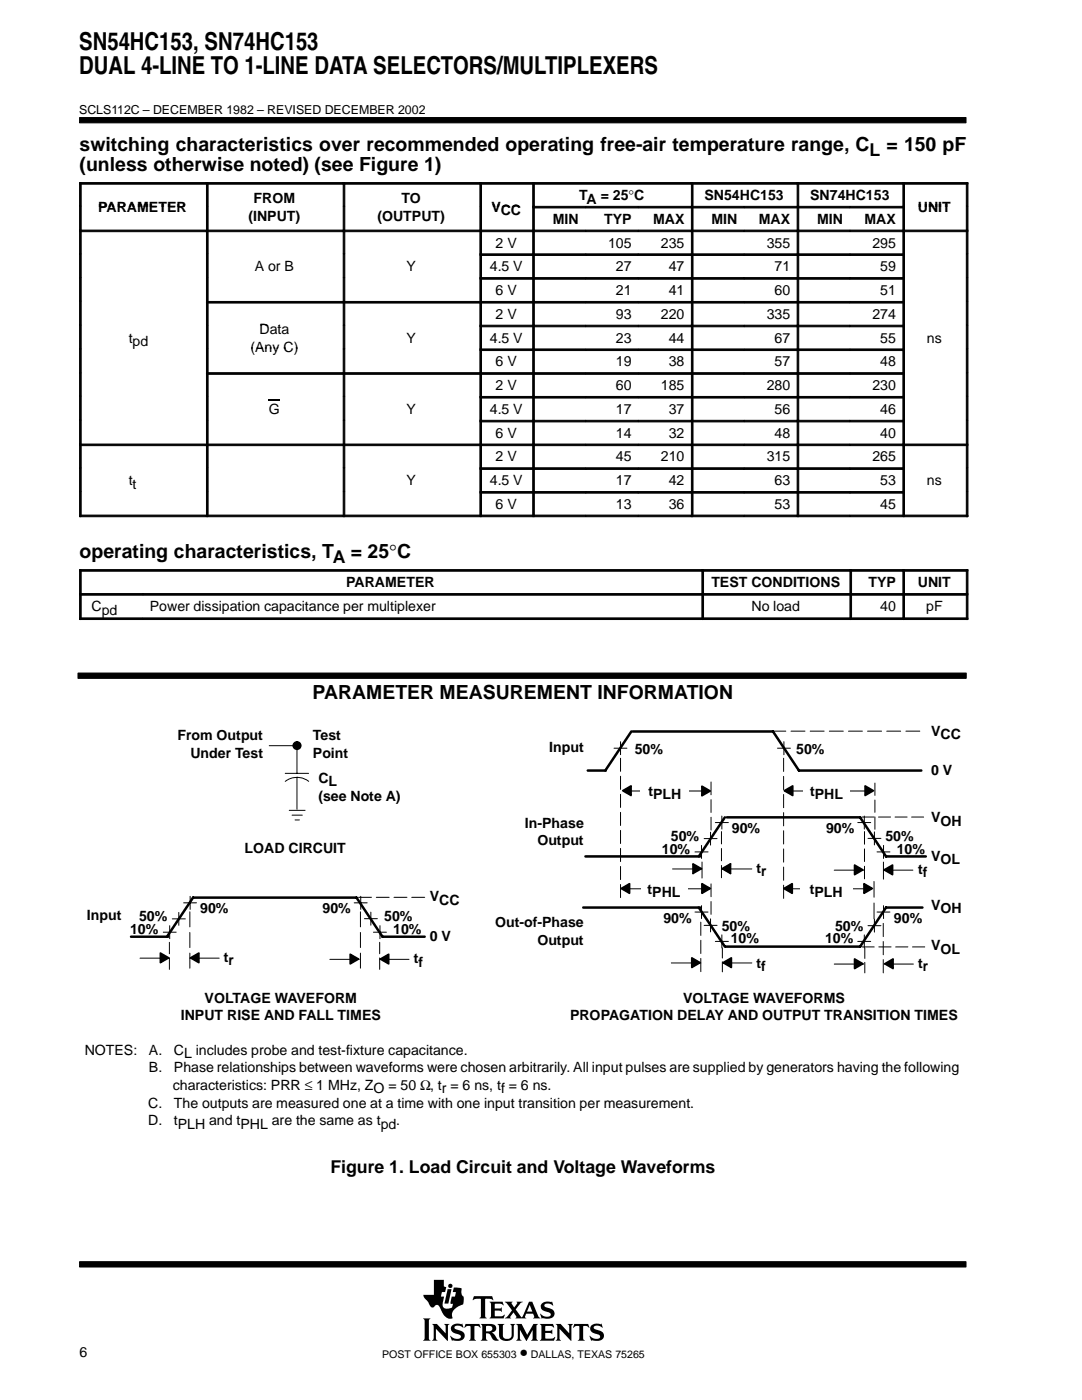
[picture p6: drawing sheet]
<svg xmlns="http://www.w3.org/2000/svg" width="216mm" height="279mm" viewBox="0 0 216 279" stroke-linecap="round" stroke-linejoin="round" font-family="sans-serif">
<defs><g id="words">
<g font-size="4.9">
<text x="15.8" y="9.9">SN54HC153, SN74HC153</text>
<text x="15.8" y="14.8">DUAL 4-LINE TO 1-LINE DATA SELECTORS/MULTIPLEXERS</text>
</g>
<g font-size="3.9">
<text x="15.9" y="34.1">(unless otherwise noted) (see Figure 1)</text>
<text x="15.9" y="30.2">switching characteristics over recommended operating free-air temperature range, C</text>
<text x="15.9" y="111.3">operating characteristics, T</text>
<text x="62.4" y="139.6">PARAMETER MEASUREMENT INFORMATION</text>
</g>
<g font-size="3.5">
<text x="173.5" y="31.2">L = 150 pF</text>
<text x="66.4" y="112.3">A = 25°C</text>
<text x="65.9" y="234.1">Figure 1. Load Circuit and Voltage Waveforms</text>
<text x="103.7" y="271">•</text>
</g>
<g font-size="2.8">
<text x="50.6" y="40.6">FROM</text>
<text x="80.1" y="40.6">TO</text>
<text x="115.5" y="39.9">TA = 25°C</text>
<text x="140.6" y="39.9">SN54HC153</text>
<text x="161.7" y="39.9">SN74HC153</text>
<text x="19.6" y="42.3">PARAMETER</text>
<text x="49.6" y="44.1">(INPUT)</text>
<text x="75.3" y="44.1">(OUTPUT)</text>
<text x="98" y="42.3">VCC</text>
<text x="110.3" y="44.7">MIN</text>
<text x="120.5" y="44.7">TYP</text>
<text x="130.3" y="44.7">MAX</text>
<text x="142" y="44.7">MIN</text>
<text x="151.4" y="44.7">MAX</text>
<text x="163.1" y="44.7">MIN</text>
<text x="172.5" y="44.7">MAX</text>
<text x="183.1" y="42.3">UNIT</text>
<text x="98.9" y="49.4">2 V</text>
<text x="121.3" y="49.4">105</text>
<text x="131.9" y="49.4">235</text>
<text x="153" y="49.4">355</text>
<text x="174.1" y="49.4">295</text>
<text x="50.8" y="54.1">A or B</text>
<text x="81.1" y="54.1">Y</text>
<text x="97.7" y="54.1">4.5 V</text>
<text x="98.9" y="58.9">6 V</text>
<text x="122.9" y="54.1">27</text>
<text x="122.9" y="58.9">21</text>
<text x="133.4" y="54.1">47</text>
<text x="133.4" y="58.9">41</text>
<text x="154.5" y="54.1">71</text>
<text x="154.5" y="58.9">60</text>
<text x="175.6" y="54.1">59</text>
<text x="175.6" y="58.9">51</text>
<text x="98.9" y="63.6">2 V</text>
<text x="122.9" y="63.6">93</text>
<text x="131.9" y="63.6">220</text>
<text x="153" y="63.6">335</text>
<text x="174.1" y="63.6">274</text>
<text x="25.7" y="68.4">tpd</text>
<text x="50" y="70.2">(Any C)</text>
<text x="51.8" y="66.7">D t</text>
<text x="51.8" y="66.7">Data</text>
<text x="81.1" y="68.4">Y</text>
<text x="97.7" y="68.4">4.5 V</text>
<text x="122.9" y="68.4">23</text>
<text x="133.4" y="68.4">44</text>
<text x="154.5" y="68.4">67</text>
<text x="175.6" y="68.4">55</text>
<text x="184.9" y="68.4">ns</text>
<text x="98.9" y="73.1">6 V</text>
<text x="98.9" y="77.9">2 V</text>
<text x="122.9" y="73.1">19</text>
<text x="122.9" y="77.9">60</text>
<text x="131.9" y="77.9">185</text>
<text x="133.4" y="73.1">38</text>
<text x="153" y="77.9">280</text>
<text x="154.5" y="73.1">57</text>
<text x="174.1" y="77.9">230</text>
<text x="175.6" y="73.1">48</text>
<text x="53.7" y="82.6">G</text>
<text x="81.1" y="82.6">Y</text>
<text x="97.7" y="82.6">4.5 V</text>
<text x="122.9" y="82.6">17</text>
<text x="133.4" y="82.6">37</text>
<text x="154.5" y="82.6">56</text>
<text x="175.6" y="82.6">46</text>
<text x="98.9" y="87.4">6 V</text>
<text x="122.9" y="87.4">14</text>
<text x="133.4" y="87.4">32</text>
<text x="154.5" y="87.4">48</text>
<text x="175.6" y="87.4">40</text>
<text x="98.9" y="92.1">2 V</text>
<text x="122.9" y="92.1">45</text>
<text x="131.9" y="92.1">210</text>
<text x="153" y="92.1">315</text>
<text x="174.1" y="92.1">265</text>
<text x="25.7" y="96.8">tt</text>
<text x="81.1" y="96.8">Y</text>
<text x="97.7" y="96.8">4.5 V</text>
<text x="98.9" y="101.5">6 V</text>
<text x="122.9" y="96.8">17</text>
<text x="122.9" y="101.5">13</text>
<text x="133.4" y="96.8">42</text>
<text x="133.4" y="101.5">36</text>
<text x="154.5" y="96.8">63</text>
<text x="154.5" y="101.5">53</text>
<text x="175.6" y="96.8">53</text>
<text x="175.6" y="101.5">45</text>
<text x="184.9" y="96.8">ns</text>
<text x="69.1" y="117.2">PARAMETER</text>
<text x="141.9" y="117.2">TEST CONDITIONS</text>
<text x="173.3" y="117.2">TYP</text>
<text x="183.1" y="117.2">UNIT</text>
<text x="18.3" y="122">Cpd</text>
<text x="29.9" y="122">Power dissipation capacitance per multiplexer</text>
<text x="150" y="122">No load</text>
<text x="175.6" y="122">40</text>
<text x="184.8" y="122">pF</text>
<text x="35.4" y="147.8">From Output</text>
<text x="62.4" y="147.8">Test</text>
<text x="185.8" y="146.8">VCC</text>
<text x="38" y="151.3">Under Test</text>
<text x="62.4" y="151.3">Point</text>
<text x="109.6" y="150.1">Input</text>
<text x="126.7" y="150.5">50%</text>
<text x="158.9" y="150.5">50%</text>
<text x="185.8" y="154.7">0 V</text>
<text x="63.5" y="156.2">CL</text>
<text x="63.5" y="159.8">(see Note A)</text>
<text x="129.4" y="158.8">tPLH</text>
<text x="161.7" y="158.8">tPHL</text>
<text x="104.7" y="165.2">In-Phase</text>
<text x="133.9" y="167.9">50%</text>
<text x="146" y="166.3">90%</text>
<text x="164.8" y="166.3">90%</text>
<text x="176.7" y="167.9">50%</text>
<text x="185.8" y="164.1">VOH</text>
<text x="48.8" y="170.3">LOAD CIRCUIT</text>
<text x="107.2" y="168.7">Output</text>
<text x="132.1" y="170.3">10%</text>
<text x="178.9" y="170.3">10%</text>
<text x="185.8" y="171.8">VOL</text>
<text x="85.8" y="179.8">VCC</text>
<text x="129.2" y="178.4">tPHL</text>
<text x="150.9" y="174.2">tr</text>
<text x="161.6" y="178.4">tPLH</text>
<text x="183.2" y="174.4">tf</text>
<text x="17.3" y="183.7">Input</text>
<text x="27.8" y="183.9">50%</text>
<text x="39.9" y="182.3">90%</text>
<text x="64.4" y="182.3">90%</text>
<text x="76.7" y="183.9">50%</text>
<text x="98.8" y="185">Out-of-Phase</text>
<text x="132.4" y="184.1">90%</text>
<text x="144" y="185.7">50%</text>
<text x="166.6" y="185.7">50%</text>
<text x="178.4" y="184.1">90%</text>
<text x="185.8" y="181.6">VOH</text>
<text x="26" y="186.4">10%</text>
<text x="44.7" y="192">tr</text>
<text x="78.5" y="186.4">10%</text>
<text x="85.8" y="187.7">0 V</text>
<text x="107.2" y="188.6">Output</text>
<text x="145.8" y="188.2">10%</text>
<text x="164.6" y="188.2">10%</text>
<text x="185.8" y="189.7">VOL</text>
<text x="82.6" y="192.2">tf</text>
<text x="150.9" y="193.2">tf</text>
<text x="183.2" y="193.2">tr</text>
<text x="36.1" y="203.6">INPUT RISE AND FALL TIMES</text>
<text x="40.8" y="200.1">VOLTAGE WAVEFORM</text>
<text x="113.7" y="203.6">PROPAGATION DELAY AND OUTPUT TRANSITION TIMES</text>
<text x="136.3" y="200.1">VOLTAGE WAVEFORMS</text>
<text x="16.9" y="210.5">NOTES:</text>
<text x="29.7" y="214">B.</text>
<text x="29.7" y="210.5">A.</text>
<text x="34.7" y="214">Phase relationships between waveforms were chosen arbitrarily. All input pulses are supplied by generators having the following</text>
<text x="34.7" y="210.5">CL includes probe and test-fixture capacitance.</text>
<text x="29.6" y="221">C.</text>
<text x="34.5" y="217.5">characteristics: PRR ≤ 1 MHz, ZO = 50 Ω, tr = 6 ns, tf = 6 ns.</text>
<text x="34.7" y="221">The outputs are measured one at a time with one input transition per measurement.</text>
<text x="29.6" y="224.6">D.</text>
<text x="34.7" y="224.6">tPLH and tPHL are the same as tpd.</text>
<text x="15.9" y="270.8">6</text>
</g>
<text font-size="2.5" x="15.8" y="22.7">SCLS112C – DECEMBER 1982 – REVISED DECEMBER 2002</text>
<g font-size="2.1">
<text x="76.3" y="271">POST OFFICE BOX 655303</text>
<text x="105.9" y="271">DALLAS, TEXAS 75265</text>
</g>
</g></defs>
<g fill="#000" stroke="#000" stroke-width=".2">
<path d="M15.9 23.5h176.9v1h-176.9z" fill-rule="evenodd"/>
<path d="M15.9 251.8h176.9v1.1h-176.9z" fill-rule="evenodd"/>
</g>
<g fill="#000">
<path d="M89.3 257.3h.8l-.6 2.9h-.8z"/>
<path d="M84.4 263.1h1.5l-.3 .4v3.7l.3 .4h-1.5l.3-.6v-3.4z" fill-rule="evenodd"/>
<path d="M86.2 264.2h1l1.7 1.9v-1.5l-.3-.4h1.1l-.3 .4v3l-2.4-2.4v2l.3 .4h-1.1l.3-.6v-2.3z" fill-rule="evenodd"/>
<path d="M86.6 255.4h2v1.3l.4 .2-.2 1h-.6l-.2 .9h.6l-.2 1.1a1.11 1.11 0 0 0 .3 1.2l.6 .1 .9-.3 .2-.7-.5-.1 .2-1.3h.7l.2-.9h-.7l.3-1 1.5 .2v1l.1 .4 .3 .3v.9a.54 .54 0 0 1-.4 .7l-.4 .2a2.35 2.35 0 0 0-1.5 1.6v.4a.29 .29 0 0 1 .1 .3 .29 .29 0 0 1-.2 .3h-.1a2.21 2.21 0 0 1-2-1.9l-.1-.1a.68 .68 0 0 0-.5-.7 .68 .68 0 0 0-.8 .4 .88 .88 0 0 1-1.1-.9l-.8-.9-.2-.7h2.1z" fill-rule="evenodd"/>
<path d="M90.2 264.5a2.17 2.17 0 0 1 1.9-.2l.1-.1 .3 .8-.8-.4h-.7a.36 .36 0 0 0-.3 .4 .36 .36 0 0 0 .4 .3l.3 .1a1.19 1.19 0 0 1 1.3 1.5l-.1 .1a1.23 1.23 0 0 1-1.1 .6l-1.1-.1-.2 .1-.4-1h.1a1.37 1.37 0 0 0 2.1 .3 .6 .6 0 0 0-.8-.7 1.08 1.08 0 0 1-1-.5 1.08 1.08 0 0 1 0-1.1z" fill-rule="evenodd"/>
<path d="M92.9 264.2h2.8l.2 .8-.5-.4h-.6l-.1 .2v2.4l.3 .4h-1.4l.2-.3 .1-.3v-2.3l-.7-.1-.6 .4z" fill-rule="evenodd"/>
<path d="M94.6 258.7h3.6l.2 .8-.7-.3-.9 .1v3.4l.3 .4h-1.4l.3-.4v-3.4l-1-.1-.7 .3z" fill-rule="evenodd"/>
<path d="M95.9 264.2h2.1a.85 .85 0 0 1 1 .8 .85 .85 0 0 1-.9 .9l.4 .3 .7 1 .4 .2-.2 .1a1.11 1.11 0 0 1-1.4-.9l-.3-.4-.7-.1v1l.3 .5h-1.4l.3-.6v-2.3z" fill-rule="evenodd"/>
<path d="M97.7 259.8h2.6l.2 .7-.7-.3-1.1 .1v.8h1.1l.3-.2v.9l-.3-.2h-1.1v1l.1 .1h1.3l.5-.3h.1l-.2 .7h-2.8l.3-.5v-2.3z" fill-rule="evenodd"/>
<path d="M99.3 264.2h1.3l-.3 .4 .1 2.2 .2 .3 .8 .1a.73 .73 0 0 0 .7-.8v-1.8l-.3-.4h1l-.3 .4v1.9a1.56 1.56 0 0 1-1.3 1.2 1.56 1.56 0 0 1-1.5-.7l-.1-2.4z" fill-rule="evenodd"/>
<path d="M103 264.2h1.1l1.1 2.2 1.2-2.2h.9l-.3 .4v2.6l.4 .4h-1.4l.3-.4v-1.8l-1.3 2.2-1.3-2.2v1.7l.4 .5h-1.1l.3-.6v-2.3z" fill-rule="evenodd"/>
<path d="M100.7 259.8h1.6l-.2 .4 .5 .7 .6-.8-.1-.3h1.2l-.5 .3-.9 1.2 1 1.5a.22 .22 0 0 0 .3 .1 .22 .22 0 0 0 .1-.3l1.3-2.8h.6l1.2 2.9 .4 .4-1.4-.1a.24 .24 0 0 0 .2-.1 .24 .24 0 0 0 0-.3l-.2-.4h-1.4l-.3 .6 .3 .3h-2.2l.2-.3-.5-.9-.7 .9 .2 .3h-1.3l.5-.4 1-1.2z" fill-rule="evenodd"/>
<path d="M108.1 260.2l.1-.1a1.88 1.88 0 0 1 1.4-.3l.4 .1 .2-.2 .2 .8-1.1-.4a.44 .44 0 0 0-.7 .4 .44 .44 0 0 0 .6 .5 1.34 1.34 0 0 1 1.4 1.3 1.13 1.13 0 0 1-1.1 .9h-.8a.37 .37 0 0 0-.6 0l-.3-1h.1l.6 .5 .8 .1a.47 .47 0 0 0 .6-.5 .47 .47 0 0 0-.5-.4l-.2-.1a1.11 1.11 0 0 1-1.2-1.5z" fill-rule="evenodd"/>
<path d="M107.7 264.2h2.6l.2 .8-.6-.4-1.1 .1v.9h1l.4-.3v1l-.3-.3h-1.1v1.1h1.4l.5-.3-.2 .8h-2.8l.3-.6v-2.3z" fill-rule="evenodd"/>
<path d="M110.9 264.2h1l1.7 1.9v-1.5l-.3-.4h1l-.3 .4v3l-2.4-2.4v2l.3 .4h-1l.3-.4v-2.6z" fill-rule="evenodd"/>
<path d="M114.6 264.2h2.8l.2 .8-.5-.4h-.6l-.1 .2v2.4l.3 .4h-1.4l.3-.4v-2.4l-.1-.2h-.6l-.6 .4z" fill-rule="evenodd"/>
<path d="M118 264.5a2.12 2.12 0 0 1 1.9-.2l.1-.1 .3 .8-.8-.4h-.7a.35 .35 0 0 0-.3 .3 .35 .35 0 0 0 .2 .4l.5 .1a1.16 1.16 0 0 1 1.2 1.6 1.23 1.23 0 0 1-1.1 .6l-1.1-.1-.2 .1-.4-1 .9 .5 .7 .1a.47 .47 0 0 0 .6-.4 .47 .47 0 0 0-.6-.5 1.28 1.28 0 0 1-1.4-1.4z" fill-rule="evenodd"/>
<circle cx="89.9" cy="256.6" r=".43"/>
</g>
<g fill="#fff">
<path d="M105.7 260.4l.5 1.4h-1z"/>
<path d="M97 264.7l.6-.1a.56 .56 0 0 1 .7 .5 .56 .56 0 0 1-.7 .6h-.6z" fill-rule="evenodd"/>
</g>
<g fill="#000" stroke="#000" stroke-width=".2">
<path d="M15.9 36.4h.3v4.8h-.3z" fill-rule="evenodd"/>
<path d="M15.9 36.4h25.3v.4h-25.3z" fill-rule="evenodd"/>
<path d="M41.2 36.4h.3v4.8h-.3z" fill-rule="evenodd"/>
<path d="M41.2 36.4h27.3v.4h-27.3z" fill-rule="evenodd"/>
<path d="M68.5 36.4h.3v4.8h-.3z" fill-rule="evenodd"/>
<path d="M68.5 36.4h27.2v.4h-27.2z" fill-rule="evenodd"/>
<path d="M95.8 36.4h.3v4.8h-.3z" fill-rule="evenodd"/>
<path d="M95.8 36.4h10.5v.4h-10.5z" fill-rule="evenodd"/>
<path d="M106.3 36.4h.3v4.8h-.3z" fill-rule="evenodd"/>
<path d="M106.3 36.4h31.6v.4h-31.6z" fill-rule="evenodd"/>
<path d="M138 36.4h.3v4.8h-.3z" fill-rule="evenodd"/>
<path d="M138 36.4h21v.4h-21z" fill-rule="evenodd"/>
<path d="M159.1 36.4h.3v4.8h-.3z" fill-rule="evenodd"/>
<path d="M159.1 36.4h21v.4h-21z" fill-rule="evenodd"/>
<path d="M180.2 36.4h.3v4.8h-.3z" fill-rule="evenodd"/>
<path d="M180.2 36.4h12.9v.4h-12.9z" fill-rule="evenodd"/>
<path d="M192.8 36.4h.3v4.8h-.3z" fill-rule="evenodd"/>
<path d="M15.9 41.2h.3v4.7h-.3z" fill-rule="evenodd"/>
<path d="M15.9 45.9h.3v4.7h-.3z" fill-rule="evenodd"/>
<path d="M15.9 45.9h25.3v.3h-25.3z" fill-rule="evenodd"/>
<path d="M15.9 50.7h.3v4.7h-.3z" fill-rule="evenodd"/>
<path d="M15.9 55.4h.3v4.7h-.3z" fill-rule="evenodd"/>
<path d="M41.2 41.2h.3v4.7h-.3z" fill-rule="evenodd"/>
<path d="M41.2 45.9h.3v4.7h-.3z" fill-rule="evenodd"/>
<path d="M41.2 45.9h27.3v.3h-27.3z" fill-rule="evenodd"/>
<path d="M41.2 50.7h.3v4.7h-.3z" fill-rule="evenodd"/>
<path d="M41.2 55.4h.3v4.7h-.3z" fill-rule="evenodd"/>
<path d="M68.5 41.2h.3v4.7h-.3z" fill-rule="evenodd"/>
<path d="M68.5 45.9h.3v4.7h-.3z" fill-rule="evenodd"/>
<path d="M68.5 45.9h27.2v.3h-27.2z" fill-rule="evenodd"/>
<path d="M68.5 50.7h.3v4.7h-.3z" fill-rule="evenodd"/>
<path d="M68.5 55.4h.3v4.7h-.3z" fill-rule="evenodd"/>
<path d="M95.8 41.2h.3v4.7h-.3z" fill-rule="evenodd"/>
<path d="M95.8 45.9h.3v4.7h-.3z" fill-rule="evenodd"/>
<path d="M95.8 45.9h10.5v.3h-10.5z" fill-rule="evenodd"/>
<path d="M95.8 50.7h.3v4.7h-.3z" fill-rule="evenodd"/>
<path d="M95.8 50.7h10.5v.3h-10.5z" fill-rule="evenodd"/>
<path d="M95.8 55.4h.3v4.7h-.3z" fill-rule="evenodd"/>
<path d="M95.8 55.4h10.5v.3h-10.5z" fill-rule="evenodd"/>
<path d="M106.3 41.2h.3v4.7h-.3z" fill-rule="evenodd"/>
<path d="M106.3 41.2h10.5v.3h-10.5z" fill-rule="evenodd"/>
<path d="M106.3 45.9h.3v4.7h-.3z" fill-rule="evenodd"/>
<path d="M106.3 45.9h10.5v.3h-10.5z" fill-rule="evenodd"/>
<path d="M106.3 50.7h.3v4.7h-.3z" fill-rule="evenodd"/>
<path d="M106.3 50.7h10.5v.3h-10.5z" fill-rule="evenodd"/>
<path d="M106.3 55.4h.3v4.7h-.3z" fill-rule="evenodd"/>
<path d="M106.3 55.4h10.5v.3h-10.5z" fill-rule="evenodd"/>
<path d="M116.9 41.2h10.5v.3h-10.5z" fill-rule="evenodd"/>
<path d="M116.9 45.9h10.5v.3h-10.5z" fill-rule="evenodd"/>
<path d="M116.9 50.7h10.5v.3h-10.5z" fill-rule="evenodd"/>
<path d="M116.9 55.4h10.5v.3h-10.5z" fill-rule="evenodd"/>
<path d="M127.4 41.2h10.5v.3h-10.5z" fill-rule="evenodd"/>
<path d="M127.4 45.9h10.5v.3h-10.5z" fill-rule="evenodd"/>
<path d="M127.4 50.7h10.5v.3h-10.5z" fill-rule="evenodd"/>
<path d="M127.4 55.4h10.5v.3h-10.5z" fill-rule="evenodd"/>
<path d="M138 41.2h.3v4.7h-.3z" fill-rule="evenodd"/>
<path d="M138 41.2h10.5v.3h-10.5z" fill-rule="evenodd"/>
<path d="M138 45.9h.3v4.7h-.3z" fill-rule="evenodd"/>
<path d="M138 45.9h10.5v.3h-10.5z" fill-rule="evenodd"/>
<path d="M138 50.7h.3v4.7h-.3z" fill-rule="evenodd"/>
<path d="M138 50.7h10.5v.3h-10.5z" fill-rule="evenodd"/>
<path d="M138 55.4h.3v4.7h-.3z" fill-rule="evenodd"/>
<path d="M138 55.4h10.5v.3h-10.5z" fill-rule="evenodd"/>
<path d="M148.5 41.2h10.5v.3h-10.5z" fill-rule="evenodd"/>
<path d="M148.5 45.9h10.5v.3h-10.5z" fill-rule="evenodd"/>
<path d="M148.5 50.7h10.5v.3h-10.5z" fill-rule="evenodd"/>
<path d="M148.5 55.4h10.5v.3h-10.5z" fill-rule="evenodd"/>
<path d="M159.1 41.2h.3v4.7h-.3z" fill-rule="evenodd"/>
<path d="M159.1 41.2h10.5v.3h-10.5z" fill-rule="evenodd"/>
<path d="M159.1 45.9h.3v4.7h-.3z" fill-rule="evenodd"/>
<path d="M159.1 45.9h10.5v.3h-10.5z" fill-rule="evenodd"/>
<path d="M159.1 50.7h.3v4.7h-.3z" fill-rule="evenodd"/>
<path d="M159.1 50.7h10.5v.3h-10.5z" fill-rule="evenodd"/>
<path d="M159.1 55.4h.3v4.7h-.3z" fill-rule="evenodd"/>
<path d="M159.1 55.4h10.5v.3h-10.5z" fill-rule="evenodd"/>
<path d="M169.6 41.2h10.5v.3h-10.5z" fill-rule="evenodd"/>
<path d="M169.6 45.9h10.5v.3h-10.5z" fill-rule="evenodd"/>
<path d="M169.6 50.7h10.5v.3h-10.5z" fill-rule="evenodd"/>
<path d="M169.6 55.4h10.5v.3h-10.5z" fill-rule="evenodd"/>
<path d="M180.2 41.2h.3v4.7h-.3z" fill-rule="evenodd"/>
<path d="M180.2 45.9h.3v4.7h-.3z" fill-rule="evenodd"/>
<path d="M180.2 45.9h12.9v.3h-12.9z" fill-rule="evenodd"/>
<path d="M180.2 50.7h.3v4.7h-.3z" fill-rule="evenodd"/>
<path d="M180.2 55.4h.3v4.7h-.3z" fill-rule="evenodd"/>
<path d="M192.8 41.2h.3v4.7h-.3z" fill-rule="evenodd"/>
<path d="M192.8 45.9h.3v4.7h-.3z" fill-rule="evenodd"/>
<path d="M192.8 50.7h.3v4.7h-.3z" fill-rule="evenodd"/>
<path d="M192.8 55.4h.3v4.7h-.3z" fill-rule="evenodd"/>
<path d="M15.9 60.2h.3v4.7h-.3z" fill-rule="evenodd"/>
<path d="M15.9 64.9h.3v4.7h-.3z" fill-rule="evenodd"/>
<path d="M15.9 69.6h.3v4.8h-.3z" fill-rule="evenodd"/>
<path d="M15.9 74.4h.3v4.7h-.3z" fill-rule="evenodd"/>
<path d="M15.9 79.1h.3v4.8h-.3z" fill-rule="evenodd"/>
<path d="M41.2 60.2h.3v4.7h-.3z" fill-rule="evenodd"/>
<path d="M41.2 60.2h27.3v.3h-27.3z" fill-rule="evenodd"/>
<path d="M41.2 64.9h.3v4.7h-.3z" fill-rule="evenodd"/>
<path d="M41.2 69.6h.3v4.8h-.3z" fill-rule="evenodd"/>
<path d="M41.2 74.4h.3v4.7h-.3z" fill-rule="evenodd"/>
<path d="M41.2 74.4h27.3v.3h-27.3z" fill-rule="evenodd"/>
<path d="M41.2 79.1h.3v4.8h-.3z" fill-rule="evenodd"/>
<path d="M68.5 60.2h.3v4.7h-.3z" fill-rule="evenodd"/>
<path d="M68.5 60.2h27.2v.3h-27.2z" fill-rule="evenodd"/>
<path d="M68.5 64.9h.3v4.7h-.3z" fill-rule="evenodd"/>
<path d="M68.5 69.6h.3v4.8h-.3z" fill-rule="evenodd"/>
<path d="M68.5 74.4h.3v4.7h-.3z" fill-rule="evenodd"/>
<path d="M68.5 74.4h27.2v.3h-27.2z" fill-rule="evenodd"/>
<path d="M68.5 79.1h.3v4.8h-.3z" fill-rule="evenodd"/>
<path d="M95.8 60.2h.3v4.7h-.3z" fill-rule="evenodd"/>
<path d="M95.8 60.2h10.5v.3h-10.5z" fill-rule="evenodd"/>
<path d="M95.8 64.9h.3v4.7h-.3z" fill-rule="evenodd"/>
<path d="M95.8 64.9h10.5v.3h-10.5z" fill-rule="evenodd"/>
<path d="M95.8 69.6h.3v4.8h-.3z" fill-rule="evenodd"/>
<path d="M95.8 69.6h10.5v.4h-10.5z" fill-rule="evenodd"/>
<path d="M95.8 74.4h.3v4.7h-.3z" fill-rule="evenodd"/>
<path d="M95.8 74.4h10.5v.3h-10.5z" fill-rule="evenodd"/>
<path d="M95.8 79.1h.3v4.8h-.3z" fill-rule="evenodd"/>
<path d="M95.8 79.1h10.5v.3h-10.5z" fill-rule="evenodd"/>
<path d="M106.3 60.2h.3v4.7h-.3z" fill-rule="evenodd"/>
<path d="M106.3 60.2h10.5v.3h-10.5z" fill-rule="evenodd"/>
<path d="M106.3 64.9h.3v4.7h-.3z" fill-rule="evenodd"/>
<path d="M106.3 64.9h10.5v.3h-10.5z" fill-rule="evenodd"/>
<path d="M106.3 69.6h.3v4.8h-.3z" fill-rule="evenodd"/>
<path d="M106.3 69.6h10.5v.4h-10.5z" fill-rule="evenodd"/>
<path d="M106.3 74.4h.3v4.7h-.3z" fill-rule="evenodd"/>
<path d="M106.3 74.4h10.5v.3h-10.5z" fill-rule="evenodd"/>
<path d="M106.3 79.1h.3v4.8h-.3z" fill-rule="evenodd"/>
<path d="M106.3 79.1h10.5v.3h-10.5z" fill-rule="evenodd"/>
<path d="M116.9 60.2h10.5v.3h-10.5z" fill-rule="evenodd"/>
<path d="M116.9 64.9h10.5v.3h-10.5z" fill-rule="evenodd"/>
<path d="M116.9 69.6h10.5v.4h-10.5z" fill-rule="evenodd"/>
<path d="M116.9 74.4h10.5v.3h-10.5z" fill-rule="evenodd"/>
<path d="M116.9 79.1h10.5v.3h-10.5z" fill-rule="evenodd"/>
<path d="M127.4 60.2h10.5v.3h-10.5z" fill-rule="evenodd"/>
<path d="M127.4 64.9h10.5v.3h-10.5z" fill-rule="evenodd"/>
<path d="M127.4 69.6h10.5v.4h-10.5z" fill-rule="evenodd"/>
<path d="M127.4 74.4h10.5v.3h-10.5z" fill-rule="evenodd"/>
<path d="M127.4 79.1h10.5v.3h-10.5z" fill-rule="evenodd"/>
<path d="M138 60.2h.3v4.7h-.3z" fill-rule="evenodd"/>
<path d="M138 60.2h10.5v.3h-10.5z" fill-rule="evenodd"/>
<path d="M138 64.9h.3v4.7h-.3z" fill-rule="evenodd"/>
<path d="M138 64.9h10.5v.3h-10.5z" fill-rule="evenodd"/>
<path d="M138 69.6h.3v4.8h-.3z" fill-rule="evenodd"/>
<path d="M138 69.6h10.5v.4h-10.5z" fill-rule="evenodd"/>
<path d="M138 74.4h.3v4.7h-.3z" fill-rule="evenodd"/>
<path d="M138 74.4h10.5v.3h-10.5z" fill-rule="evenodd"/>
<path d="M138 79.1h.3v4.8h-.3z" fill-rule="evenodd"/>
<path d="M138 79.1h10.5v.3h-10.5z" fill-rule="evenodd"/>
<path d="M148.5 60.2h10.5v.3h-10.5z" fill-rule="evenodd"/>
<path d="M148.5 64.9h10.5v.3h-10.5z" fill-rule="evenodd"/>
<path d="M148.5 69.6h10.5v.4h-10.5z" fill-rule="evenodd"/>
<path d="M148.5 74.4h10.5v.3h-10.5z" fill-rule="evenodd"/>
<path d="M148.5 79.1h10.5v.3h-10.5z" fill-rule="evenodd"/>
<path d="M159.1 60.2h.3v4.7h-.3z" fill-rule="evenodd"/>
<path d="M159.1 60.2h10.5v.3h-10.5z" fill-rule="evenodd"/>
<path d="M159.1 64.9h.3v4.7h-.3z" fill-rule="evenodd"/>
<path d="M159.1 64.9h10.5v.3h-10.5z" fill-rule="evenodd"/>
<path d="M159.1 69.6h.3v4.8h-.3z" fill-rule="evenodd"/>
<path d="M159.1 69.6h10.5v.4h-10.5z" fill-rule="evenodd"/>
<path d="M159.1 74.4h.3v4.7h-.3z" fill-rule="evenodd"/>
<path d="M159.1 74.4h10.5v.3h-10.5z" fill-rule="evenodd"/>
<path d="M159.1 79.1h.3v4.8h-.3z" fill-rule="evenodd"/>
<path d="M159.1 79.1h10.5v.3h-10.5z" fill-rule="evenodd"/>
<path d="M169.6 60.2h10.5v.3h-10.5z" fill-rule="evenodd"/>
<path d="M169.6 64.9h10.5v.3h-10.5z" fill-rule="evenodd"/>
<path d="M169.6 69.6h10.5v.4h-10.5z" fill-rule="evenodd"/>
<path d="M169.6 74.4h10.5v.3h-10.5z" fill-rule="evenodd"/>
<path d="M169.6 79.1h10.5v.3h-10.5z" fill-rule="evenodd"/>
<path d="M180.2 60.2h.3v4.7h-.3z" fill-rule="evenodd"/>
<path d="M180.2 64.9h.3v4.7h-.3z" fill-rule="evenodd"/>
<path d="M180.2 69.6h.3v4.8h-.3z" fill-rule="evenodd"/>
<path d="M180.2 74.4h.3v4.7h-.3z" fill-rule="evenodd"/>
<path d="M180.2 79.1h.3v4.8h-.3z" fill-rule="evenodd"/>
<path d="M192.8 60.2h.3v4.7h-.3z" fill-rule="evenodd"/>
<path d="M192.8 64.9h.3v4.7h-.3z" fill-rule="evenodd"/>
<path d="M192.8 69.6h.3v4.8h-.3z" fill-rule="evenodd"/>
<path d="M192.8 74.4h.3v4.7h-.3z" fill-rule="evenodd"/>
<path d="M192.8 79.1h.3v4.8h-.3z" fill-rule="evenodd"/>
<path d="M15.9 83.9h.3v4.7h-.3z" fill-rule="evenodd"/>
<path d="M15.9 88.6h.3v4.7h-.3z" fill-rule="evenodd"/>
<path d="M15.9 88.6h25.3v.3h-25.3z" fill-rule="evenodd"/>
<path d="M15.9 93.4h.3v4.7h-.3z" fill-rule="evenodd"/>
<path d="M15.9 98.1h.3v5h-.3z" fill-rule="evenodd"/>
<path d="M41.2 83.9h.3v4.7h-.3z" fill-rule="evenodd"/>
<path d="M41.2 88.6h.3v4.7h-.3z" fill-rule="evenodd"/>
<path d="M41.2 88.6h27.3v.3h-27.3z" fill-rule="evenodd"/>
<path d="M41.2 93.4h.3v4.7h-.3z" fill-rule="evenodd"/>
<path d="M41.2 98.1h.3v5h-.3z" fill-rule="evenodd"/>
<path d="M68.5 83.9h.3v4.7h-.3z" fill-rule="evenodd"/>
<path d="M68.5 88.6h.3v4.7h-.3z" fill-rule="evenodd"/>
<path d="M68.5 88.6h27.2v.3h-27.2z" fill-rule="evenodd"/>
<path d="M68.5 93.4h.3v4.7h-.3z" fill-rule="evenodd"/>
<path d="M68.5 98.1h.3v5h-.3z" fill-rule="evenodd"/>
<path d="M95.8 83.9h.3v4.7h-.3z" fill-rule="evenodd"/>
<path d="M95.8 83.9h10.5v.3h-10.5z" fill-rule="evenodd"/>
<path d="M95.8 88.6h.3v4.7h-.3z" fill-rule="evenodd"/>
<path d="M95.8 88.6h10.5v.3h-10.5z" fill-rule="evenodd"/>
<path d="M95.8 93.4h.3v4.7h-.3z" fill-rule="evenodd"/>
<path d="M95.8 93.4h10.5v.3h-10.5z" fill-rule="evenodd"/>
<path d="M95.8 98.1h.3v5h-.3z" fill-rule="evenodd"/>
<path d="M95.8 98.1h10.5v.3h-10.5z" fill-rule="evenodd"/>
<path d="M106.3 83.9h.3v4.7h-.3z" fill-rule="evenodd"/>
<path d="M106.3 83.9h10.5v.3h-10.5z" fill-rule="evenodd"/>
<path d="M106.3 88.6h.3v4.7h-.3z" fill-rule="evenodd"/>
<path d="M106.3 88.6h10.5v.3h-10.5z" fill-rule="evenodd"/>
<path d="M106.3 93.4h.3v4.7h-.3z" fill-rule="evenodd"/>
<path d="M106.3 93.4h10.5v.3h-10.5z" fill-rule="evenodd"/>
<path d="M106.3 98.1h.3v5h-.3z" fill-rule="evenodd"/>
<path d="M106.3 98.1h10.5v.3h-10.5z" fill-rule="evenodd"/>
<path d="M116.9 83.9h10.5v.3h-10.5z" fill-rule="evenodd"/>
<path d="M116.9 88.6h10.5v.3h-10.5z" fill-rule="evenodd"/>
<path d="M116.9 93.4h10.5v.3h-10.5z" fill-rule="evenodd"/>
<path d="M116.9 98.1h10.5v.3h-10.5z" fill-rule="evenodd"/>
<path d="M127.4 83.9h10.5v.3h-10.5z" fill-rule="evenodd"/>
<path d="M127.4 88.6h10.5v.3h-10.5z" fill-rule="evenodd"/>
<path d="M127.4 93.4h10.5v.3h-10.5z" fill-rule="evenodd"/>
<path d="M127.4 98.1h10.5v.3h-10.5z" fill-rule="evenodd"/>
<path d="M138 83.9h.3v4.7h-.3z" fill-rule="evenodd"/>
<path d="M138 83.9h10.5v.3h-10.5z" fill-rule="evenodd"/>
<path d="M138 88.6h.3v4.7h-.3z" fill-rule="evenodd"/>
<path d="M138 88.6h10.5v.3h-10.5z" fill-rule="evenodd"/>
<path d="M138 93.4h.3v4.7h-.3z" fill-rule="evenodd"/>
<path d="M138 93.4h10.5v.3h-10.5z" fill-rule="evenodd"/>
<path d="M138 98.1h.3v5h-.3z" fill-rule="evenodd"/>
<path d="M138 98.1h10.5v.3h-10.5z" fill-rule="evenodd"/>
<path d="M148.5 83.9h10.5v.3h-10.5z" fill-rule="evenodd"/>
<path d="M148.5 88.6h10.5v.3h-10.5z" fill-rule="evenodd"/>
<path d="M148.5 93.4h10.5v.3h-10.5z" fill-rule="evenodd"/>
<path d="M148.5 98.1h10.5v.3h-10.5z" fill-rule="evenodd"/>
<path d="M159.1 83.9h.3v4.7h-.3z" fill-rule="evenodd"/>
<path d="M159.1 83.9h10.5v.3h-10.5z" fill-rule="evenodd"/>
<path d="M159.1 88.6h.3v4.7h-.3z" fill-rule="evenodd"/>
<path d="M159.1 88.6h10.5v.3h-10.5z" fill-rule="evenodd"/>
<path d="M159.1 93.4h.3v4.7h-.3z" fill-rule="evenodd"/>
<path d="M159.1 93.4h10.5v.3h-10.5z" fill-rule="evenodd"/>
<path d="M159.1 98.1h.3v5h-.3z" fill-rule="evenodd"/>
<path d="M159.1 98.1h10.5v.3h-10.5z" fill-rule="evenodd"/>
<path d="M169.6 83.9h10.5v.3h-10.5z" fill-rule="evenodd"/>
<path d="M169.6 88.6h10.5v.3h-10.5z" fill-rule="evenodd"/>
<path d="M169.6 93.4h10.5v.3h-10.5z" fill-rule="evenodd"/>
<path d="M169.6 98.1h10.5v.3h-10.5z" fill-rule="evenodd"/>
<path d="M180.2 83.9h.3v4.7h-.3z" fill-rule="evenodd"/>
<path d="M180.2 88.6h.3v4.7h-.3z" fill-rule="evenodd"/>
<path d="M180.2 88.6h12.9v.3h-12.9z" fill-rule="evenodd"/>
<path d="M180.2 93.4h.3v4.7h-.3z" fill-rule="evenodd"/>
<path d="M180.2 98.1h.3v5h-.3z" fill-rule="evenodd"/>
<path d="M192.8 83.9h.3v4.7h-.3z" fill-rule="evenodd"/>
<path d="M192.8 88.6h.3v4.7h-.3z" fill-rule="evenodd"/>
<path d="M192.8 93.4h.3v4.7h-.3z" fill-rule="evenodd"/>
<path d="M192.8 98.1h.3v5h-.3z" fill-rule="evenodd"/>
<path d="M15.9 102.8h25.3v.3h-25.3z" fill-rule="evenodd"/>
<path d="M15.9 113.7h.3v4.7h-.3z" fill-rule="evenodd"/>
<path d="M15.9 113.7h124.1v.3h-124.1z" fill-rule="evenodd"/>
<path d="M15.9 118.5h.3v5.1h-.3z" fill-rule="evenodd"/>
<path d="M15.9 118.5h12.6v.3h-12.6z" fill-rule="evenodd"/>
<path d="M28.5 118.5h111.5v.3h-111.5z" fill-rule="evenodd"/>
<path d="M41.2 102.8h27.3v.3h-27.3z" fill-rule="evenodd"/>
<path d="M68.5 102.8h27.2v.3h-27.2z" fill-rule="evenodd"/>
<path d="M95.8 102.8h10.5v.3h-10.5z" fill-rule="evenodd"/>
<path d="M106.3 102.8h10.5v.3h-10.5z" fill-rule="evenodd"/>
<path d="M116.9 102.8h10.5v.3h-10.5z" fill-rule="evenodd"/>
<path d="M127.4 102.8h10.5v.3h-10.5z" fill-rule="evenodd"/>
<path d="M138 102.8h10.5v.3h-10.5z" fill-rule="evenodd"/>
<path d="M140.1 113.7h.3v4.7h-.3z" fill-rule="evenodd"/>
<path d="M140.1 113.7h29.5v.3h-29.5z" fill-rule="evenodd"/>
<path d="M140.1 118.5h.3v5.1h-.3z" fill-rule="evenodd"/>
<path d="M140.1 118.5h29.5v.3h-29.5z" fill-rule="evenodd"/>
<path d="M148.5 102.8h10.5v.3h-10.5z" fill-rule="evenodd"/>
<path d="M159.1 102.8h10.5v.3h-10.5z" fill-rule="evenodd"/>
<path d="M169.6 102.8h10.5v.3h-10.5z" fill-rule="evenodd"/>
<path d="M169.6 113.7h.3v4.7h-.3z" fill-rule="evenodd"/>
<path d="M169.6 113.7h10.5v.3h-10.5z" fill-rule="evenodd"/>
<path d="M169.6 118.5h.3v5.1h-.3z" fill-rule="evenodd"/>
<path d="M169.6 118.5h10.5v.3h-10.5z" fill-rule="evenodd"/>
<path d="M180.2 102.8h12.9v.3h-12.9z" fill-rule="evenodd"/>
<path d="M180.2 113.7h.3v4.7h-.3z" fill-rule="evenodd"/>
<path d="M180.2 113.7h12.9v.3h-12.9z" fill-rule="evenodd"/>
<path d="M180.2 118.5h.3v5.1h-.3z" fill-rule="evenodd"/>
<path d="M180.2 118.5h12.9v.3h-12.9z" fill-rule="evenodd"/>
<path d="M192.8 113.7h.3v4.7h-.3z" fill-rule="evenodd"/>
<path d="M192.8 118.5h.3v5.1h-.3z" fill-rule="evenodd"/>
<path d="M15.6 134.3h177.2v1.1h-177.2z" fill-rule="evenodd"/>
<path d="M15.9 123.3h12.6v.3h-12.6z" fill-rule="evenodd"/>
<path d="M28.5 123.3h111.5v.3h-111.5z" fill-rule="evenodd"/>
<path d="M140.1 123.3h29.5v.3h-29.5z" fill-rule="evenodd"/>
<path d="M169.6 123.3h10.5v.3h-10.5z" fill-rule="evenodd"/>
<path d="M180.2 123.3h12.9v.3h-12.9z" fill-rule="evenodd"/>
</g>
<path d="M53.7 79.9h2.2" fill="none" stroke="#000" stroke-width=".36"/>
<path d="M117.3 153.8h3.6M126 146l-5.2 7.8M126.3 146h27.9l5.2 7.8h24.4M116.8 170.9h22.9M144.6 163.1l-5.2 7.8M145 163.1h26.6l5.2 7.8h7.9M26.1 186.9h7.5M33.3 186.9l5.2-7.8h32.6l5.2 7.8h8.4" fill="none" stroke="#000" stroke-width=".5"/>
<g fill="none" stroke="#000" stroke-width=".2">
<path d="M122.5 149.3h2.6M123.8 148v2.6M125.9 157.9h15.6M155.1 149.3h2.6M156.4 148v2.6M158.2 157.9h15.5M37.9 178.9v2.6M72 178.9v2.6M134.2 173.4h5.9M138.7 170h2.6M140 168.7v2.6M140.5 167.4h2.6"/>
<path d="M141.8 166.1v2.6M142.7 164.2h2.6M144 162.9v2.6M144.1 173.4h5.9M166.5 173.7h5.8M171.2 164.2h2.5M172.5 162.9v2.6M173.2 167.3h2.6M174.5 166v2.6M175 170h2.6M176.3 173.7h5.9M176.3 168.7v2.6"/>
<path d="M27.9 191.2h5.9M32.6 186h2.6M33.9 184.7v2.6M34.4 183.4h2.6M35.7 182.1v2.6M36.6 180.2h2.6M37.9 191.2h5.8M65.8 191.5h5.9M70.7 180.2h2.6M72.7 183.3h2.6M74 182v2.6M74.5 186h2.6"/>
<path d="M75.8 191.5h5.8M75.8 184.7v2.6"/>
</g>
<path d="M123.8 151.3v28M141.9 156.1v9.6M156.4 151.3v28.2M84.7 179.1h-13.2" fill="none" stroke="#000" stroke-width=".2" stroke-dasharray="2.6 1"/>
<path d="M37.9 182v11.2M71.9 182v11.2" fill="none" stroke="#000" stroke-width=".2" stroke-dasharray="3 1.1"/>
<path d="M33.8 188.1v5.4M75.8 188.1v5.4" fill="none" stroke="#000" stroke-width=".2" stroke-dasharray="2.3 .8"/>
<g fill="#000" stroke="#000" stroke-width=".34">
<path d="M32 190.2l1.7 1-1.7 .9zM38 191.2l1.7-1v1.9zM69.9 190.4l1.6 1-1.6 1zM75.9 191.4l1.7-1v2z"/>
<path d="M124.3 157.8l1.6 1v-2zM156.5 157.8l1.7-1v2zM172.6 156.8v2l1.7-1zM140.1 156.9v1.9l1.6-.9zM138.3 172.4v1.9l1.6-.9zM144.1 173.4l1.7-1v1.9z" fill-rule="evenodd"/>
<path d="M170.5 172.6l1.7 1-1.7 1zM176.4 173.6l1.7 1v-2zM124 177.3l1.6 1v-1.9zM140.1 176.4v1.9l1.6-1zM156.4 177.3l1.7-.9v1.9zM172.4 176.4l1.7 .9-1.7 1zM138 191.2v1.9l1.7-1zM144.3 192.1l1.6 1v-1.9zM170.5 191.4v1.9l1.7-1zM176.5 192.3l1.7 1v-1.9z" fill-rule="evenodd"/>
</g>
<path d="M183.5 145.9h-29.7" fill="none" stroke="#000" stroke-width=".2" stroke-dasharray="2.8 1"/>
<path d="M174.6 156.3v9.2M144 166v9.2M172.5 166v9.5" fill="none" stroke="#000" stroke-width=".2" stroke-dasharray="2.5 .9"/>
<path d="M184.3 163.1h-12.4" fill="none" stroke="#000" stroke-width=".2" stroke-dasharray="2.4 .9"/>
<path d="M176.3 172v3.5" fill="none" stroke="#000" stroke-width=".2" stroke-dasharray="3.4 1.3"/>
<path d="M140.1 172v3.2" fill="none" stroke="#000" stroke-width=".2" stroke-dasharray="3.2 1.2"/>
<path d="M139.9 173.4l-1.6 .9M145.8 172.4v1.9" fill="none" stroke="#000" stroke-width=".34"/>
<g fill="#fff">
<path d="M127.9 156.7h9.6v2.7h-9.6z" fill-rule="evenodd"/>
<path d="M160.4 156.7h9.2v2.7h-9.2z" fill-rule="evenodd"/>
</g>
<path d="M116.4 181.1h23.3M139.4 181.1l5.2 7.8M184.1 181.1h-7.3l-5.2 7.8h-26.8" fill="none" stroke="#000" stroke-width=".5"/>
<g fill="none" stroke="#000" stroke-width=".2">
<path d="M125.6 177.4h15.6M134 192.2h5.8M138.7 182h2.6M140 180.7v2.6M140.5 184.7h2.6M141.8 183.4v2.6M142.7 187.9h2.6M144 186.6v2.6M144.1 192.2h5.9M166.5 192.4h5.8M171.2 187.9h2.5M172.5 186.6v2.6"/>
<path d="M173.2 184.7h2.6M174.5 183.4v2.6M175 182h2.6M176.3 180.7v2.6M176.4 192.4h5.9"/>
</g>
<path d="M184.5 189h-12.6" fill="none" stroke="#000" stroke-width=".2" stroke-dasharray="2.4 .9"/>
<path d="M144.1 189.2v4.8" fill="none" stroke="#000" stroke-width=".2" stroke-dasharray="2 .7"/>
<path d="M172.6 189.2v5" fill="none" stroke="#000" stroke-width=".2" stroke-dasharray="2.1 .8"/>
<path d="M141.9 176.4v6.1M139.8 184v10M176.2 184.3v9.9" fill="none" stroke="#000" stroke-width=".2" stroke-dasharray="2.6 1"/>
<path d="M174.4 175.9v7.5" fill="none" stroke="#000" stroke-width=".2" stroke-dasharray="3.1 1.2"/>
<path d="M127.9 176.2h9.2v2.7h-9.2z" fill-rule="evenodd" fill="#fff"/>
<path d="M157.9 177.4h15.6" fill="none" stroke="#000" stroke-width=".2"/>
<path d="M159.7 176.2h10.4v2.7h-10.4z" fill-rule="evenodd" fill="#fff"/>
<circle cx="59.3" cy="148.8" r=".73" fill="#000" stroke="#000" stroke-width=".34"/>
<circle cx="59.3" cy="148.8" r=".17" fill="#000"/>
<path d="M56.9 151.8h4.7v5.1h-4.7z" fill-rule="evenodd" fill="#fff"/>
<path d="M53.7 148.8h5.6M56.9 155.9a3.8 3.8 0 0 1 4.7 0M56.9 154.3h4.7M59.3 148.8v5.5M59.3 155.1v6.4M57.7 161.7h3.2M58.3 162.7h2M58.9 163.6h.8" fill="none" stroke="#000" stroke-width=".2"/>
<use href="#words"/>
</svg>
